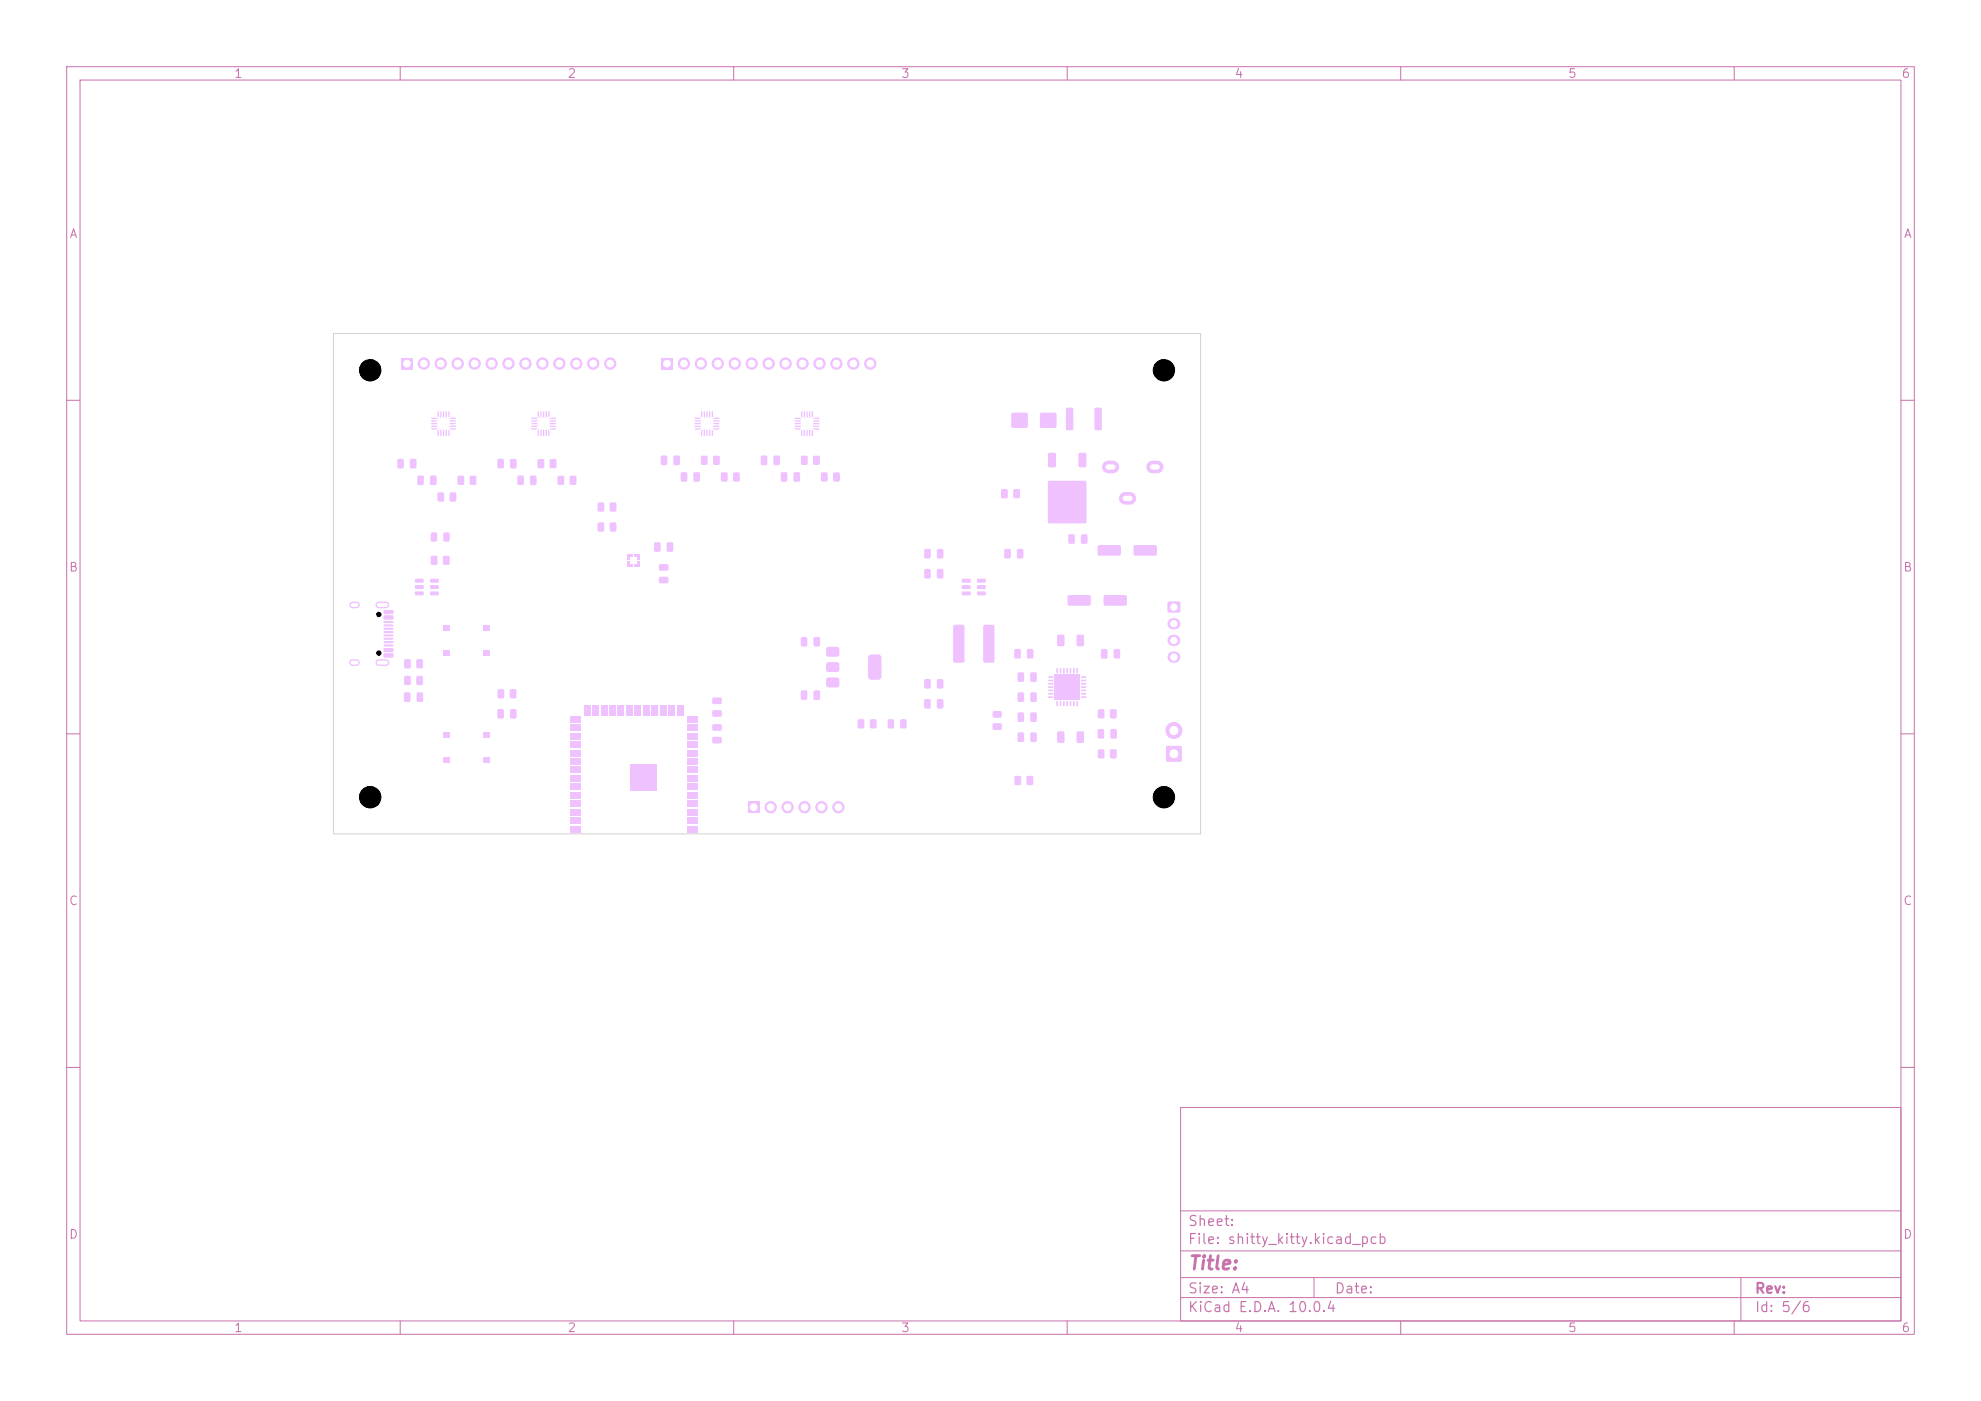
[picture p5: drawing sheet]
<svg xmlns="http://www.w3.org/2000/svg" width="297mm" height="210mm" viewBox="0 0 297 210" stroke-linecap="round" stroke-linejoin="round" font-family="sans-serif">
<defs><g id="words">
<text font-size="2" fill="#c872ab" x="178" y="190.8">Title:</text>
<g font-size="1.5" fill="#c872ab">
<text x="178" y="184.2">Sheet:</text>
<text x="178" y="186.9">File: shitty_kitty.kicad_pcb</text>
<text x="178" y="197.1">KiCad E.D.A. 10.0.4</text>
<text x="178" y="194.3">Size: A4</text>
<text x="200" y="194.3">Date:</text>
<text x="263" y="194.3">Rev:</text>
<text x="263" y="197.1">Id: 5/6</text>
</g>
<g font-size="1.3" fill="#c872ab">
<text x="35" y="12">1</text>
<text x="85" y="12">2</text>
<text x="135" y="12">3</text>
<text x="185" y="12">4</text>
<text x="235" y="12">5</text>
<text x="285" y="12">6</text>
<text x="10.3" y="36">A</text>
<text x="285.4" y="36">A</text>
<text x="10.3" y="86">B</text>
<text x="285.3" y="86">B</text>
<text x="10.3" y="136">C</text>
<text x="285.3" y="136">C</text>
<text x="10.3" y="186">D</text>
<text x="285.3" y="186">D</text>
<text x="35" y="200">1</text>
<text x="85" y="200">2</text>
<text x="135" y="200">3</text>
<text x="185" y="200">4</text>
<text x="235" y="200">5</text>
<text x="285" y="200">6</text>
</g>
</g></defs>
<g fill="none" stroke="#c872ab" stroke-width=".15">
<path d="M10 10h277v190h-277zM12 12h273v186h-273zM60 10v2M110 10v2M160 10v2M210 10v2M260 10v2M10 60h2M285 60h2M10 110h2M285 110h2M10 160h2"/>
<path d="M177 166h108v32h-108zM285 160h2M60 198v2M110 198v2M160 198v2M177 194.5h108M177 191.5h108M177 187.5h108M177 181.5h108M197 191.5v3M210 198v2M260 198v2"/>
<path d="M261 191.5v6.5"/>
</g>
<g fill="#efc1ff">
<path d="M66.5 93.8h1v.7h-1z"/>
<path d="M72.5 93.8h1v.7h-1z"/>
<path d="M66.5 97.5h1v.8h-1z"/>
<path d="M72.5 97.5h1v.8h-1z"/>
<path d="M66.5 109.8h1v.7h-1z"/>
<path d="M72.5 109.8h1v.7h-1z"/>
<path d="M66.5 113.5h1v.8h-1z"/>
<path d="M72.5 113.5h1v.8h-1z"/>
<path d="M152.6 103.8h.7l.2 .1 .1 1.1-.2 .2h-.6l-.2-.1z"/>
<path d="M154.5 103.8h.7l.2 .1 .1 1.1-.2 .2h-.6l-.2-.1z"/>
<path d="M150.6 82.3h.7l.2 .1 .1 1.1-.2 .2h-.6l-.2-.1z"/>
<path d="M152.5 82.3h.7l.2 .1v1.1l-.1 .2h-.6l-.2-.1z"/>
<path d="M138.6 104.8h.7l.2 .1v1.1l-.1 .2h-.6l-.2-.1z"/>
<path d="M140.5 104.8h.7l.2 .1v1.1l-.1 .2h-.6l-.2-.1z"/>
<path d="M98.8 86.5h1.3l.1 .2v.6l-.2 .2-1.1-.1-.1-.2z"/>
<path d="M98.8 84.6h1.3l.1 .2v.6l-.2 .2-1.1-.1-.1-.2z"/>
<path d="M77.6 71.3h.7l.2 .1v1.1l-.1 .2h-.6l-.2-.1z"/>
<path d="M79.5 71.3h.7l.2 .1v1.1l-.1 .2h-.6l-.2-.1z"/>
<path d="M62.2 86.8h1.2l.1 .5-.1 .1-1.1-.1-.1-.1z"/>
<path d="M62.2 87.7h1.2l.1 .5-.1 .1h-1.1l-.1-.1z"/>
<path d="M62.2 88.7h1.2l.1 .5-.1 .1-1.1-.1-.1-.1z"/>
<path d="M64.5 88.7h1.2l.1 .5-.2 .1-1-.1-.1-.1z"/>
<path d="M64.5 87.7h1.2l.1 .5-.2 .1h-1l-.1-.1z"/>
<path d="M64.5 86.8h1.2l.1 .5-.2 .1-1-.1-.1-.1z"/>
<path d="M117.1 70.8h.7l.2 .1 .1 1.1-.2 .2h-.6l-.2-.1z"/>
<path d="M119 70.8h.7l.2 .1v1.1l-.1 .2h-.6l-.2-.1z"/>
<path d="M133.1 107.9l.7-.1 .2 .2v1l-.1 .2h-.6l-.2-.2z"/>
<path d="M135 107.9l.7-.1 .2 .2v1l-.1 .2h-.6l-.2-.2z"/>
<path d="M158.5 95.2l.8-.1 .3 .2v1.3l-.2 .3h-.7l-.2-.2z"/>
<path d="M161.5 95.2l.8-.1 .2 .2v1.3l-.1 .3h-.8l-.2-.2z"/>
<path d="M159.9 61.2l.8-.1 .2 .2v3l-.1 .2h-.7l-.3-.2z"/>
<path d="M164.1 61.2l.8-.1 .3 .2v3l-.2 .2h-.7l-.2-.2z"/>
<path d="M59.6 68.8h.7l.2 .1v1.1l-.1 .2h-.6l-.2-.1z"/>
<path d="M61.5 68.8h.7l.2 .1v1.1l-.1 .2h-.6l-.2-.1z"/>
<path d="M152.1 97.3h.7l.2 .1v1.1l-.1 .2h-.6l-.2-.1z"/>
<path d="M154 97.3h.7l.2 .1v1.1l-.1 .2h-.6l-.2-.1z"/>
<path d="M80.6 64.5l.2-.1v1l-.2-.1z"/>
<path d="M81 64.4l.2 .1-.1 .9-.1-.1z"/>
<path d="M81.4 64.4l.2 .1-.1 .9-.1-.1z"/>
<path d="M81.8 64.4l.2 .1-.1 .9-.1-.1z"/>
<path d="M82.2 64.4l.2 .2v.8l-.2-.1z"/>
<path d="M82.4 64.2h.9v.2h-.7z"/>
<path d="M82.4 63.8h.9v.2h-.8z"/>
<path d="M82.4 63.4h.9v.2h-.8z"/>
<path d="M82.4 63h.9v.2h-.8z"/>
<path d="M82.4 62.7l.2-.1h.7v.2h-.8z"/>
<path d="M82.2 61.7h.2v.7l-.1 .2z"/>
<path d="M81.8 61.7h.2l-.1 .9-.1-.1z"/>
<path d="M81.4 61.7h.2l-.1 .9-.1-.1z"/>
<path d="M81 61.7h.2l-.1 .9-.1-.1z"/>
<path d="M80.6 61.7h.2v.9l-.2-.2z"/>
<path d="M79.7 62.6h.7l.2 .2h-.9z"/>
<path d="M79.7 63h.8l.1 .2h-.9z"/>
<path d="M79.7 63.4h.8l.1 .2h-.9z"/>
<path d="M79.7 63.8h.8l.1 .2h-.9z"/>
<path d="M79.7 64.2l.9 .1-.2 .1h-.7z"/>
<path d="M105.1 64.5l.2-.1v1l-.2-.1z"/>
<path d="M105.5 64.4l.2 .1-.1 .9-.1-.1z"/>
<path d="M105.9 64.4l.2 .1-.1 .9-.1-.1z"/>
<path d="M106.3 64.4l.2 .1-.1 .9-.1-.1z"/>
<path d="M106.7 64.4l.2 .2v.8l-.2-.1z"/>
<path d="M106.9 64.2h.9v.2h-.7z"/>
<path d="M106.9 63.8h.9v.2h-.8z"/>
<path d="M106.9 63.4h.9v.2h-.8z"/>
<path d="M106.9 63h.9v.2h-.8z"/>
<path d="M106.9 62.7l.2-.1h.7v.2h-.8z"/>
<path d="M106.7 61.7h.2v.7l-.1 .2z"/>
<path d="M106.3 61.7h.2l-.1 .9-.1-.1z"/>
<path d="M105.9 61.7h.2l-.1 .9-.1-.1z"/>
<path d="M105.5 61.7h.2l-.1 .9-.1-.1z"/>
<path d="M105.1 61.7h.2v.9l-.2-.2z"/>
<path d="M104.2 62.6h.7l.2 .2h-.9z"/>
<path d="M104.2 63h.8l.1 .2h-.9z"/>
<path d="M104.2 63.4h.8l.1 .2h-.9z"/>
<path d="M104.2 63.8h.8l.1 .2h-.9z"/>
<path d="M104.2 64.2l.9 .1-.2 .1h-.7z"/>
<path d="M99.1 68.3h.7l.2 .1 .1 1.1-.2 .2h-.6l-.2-.1z"/>
<path d="M101 68.3h.7l.2 .1 .1 1.1-.2 .2h-.6l-.2-.1z"/>
<path d="M164.6 81.8l3.3-.1 .1 .3v1.1l-.2 .2h-3.1l-.2-.2z"/>
<path d="M170 81.8l3.3-.1 .1 .3v1.1l-.2 .2h-3.1l-.2-.2z"/>
<path d="M152.1 116.4l.7-.1 .3 .2v1l-.2 .2h-.6l-.2-.2z"/>
<path d="M154 116.4l.7-.1 .2 .2v1l-.1 .2h-.7l-.2-.2z"/>
<path d="M164.6 112.4l.7-.1 .3 .2v1l-.2 .2h-.6l-.2-.2z"/>
<path d="M166.5 112.4l.7-.1 .2 .2v1l-.1 .2h-.7l-.2-.2z"/>
<path d="M103 123.9h1.5v.9h-1.5z"/>
<path d="M103 122.6h1.5v.9h-1.5z"/>
<path d="M103 121.3h1.5v.9h-1.5z"/>
<path d="M103 120.1h1.5v.9h-1.5z"/>
<path d="M103 118.8h1.5v.9h-1.5z"/>
<path d="M103 117.5h1.5v.9h-1.5z"/>
<path d="M103 116.2h1.5v.9h-1.5z"/>
<path d="M103 115h1.5v.9h-1.5z"/>
<path d="M103 113.7h1.5v.9h-1.5z"/>
<path d="M103 112.4h1.5v.9h-1.5z"/>
<path d="M103 111.2h1.5v.9h-1.5z"/>
<path d="M103 109.9h1.5v.9h-1.5z"/>
<path d="M103 108.6h1.5v.9h-1.5z"/>
<path d="M103 107.4h1.5v.9h-1.5z"/>
<path d="M101.5 105.8h.9v1.5h-.9z"/>
<path d="M100.3 105.8h.9v1.5h-.9z"/>
<path d="M99 105.8h.9v1.5h-.9z"/>
<path d="M97.7 105.8h.9v1.5h-.9z"/>
<path d="M96.5 105.8h.9v1.5h-.9z"/>
<path d="M95.2 105.8h.9v1.5h-.9z"/>
<path d="M93.9 105.8h.9v1.5h-.9z"/>
<path d="M92.6 105.8h.9v1.5h-.9z"/>
<path d="M91.4 105.8h.9v1.5h-.9z"/>
<path d="M90.1 105.8h.9v1.5h-.9z"/>
<path d="M88.8 105.8h.9v1.5h-.9z"/>
<path d="M87.6 105.8h.9v1.5h-.9z"/>
<path d="M85.5 107.4h1.5v.9h-1.5z"/>
<path d="M85.5 108.6h1.5v.9h-1.5z"/>
<path d="M85.5 109.9h1.5v.9h-1.5z"/>
<path d="M85.5 111.2h1.5v.9h-1.5z"/>
<path d="M85.5 112.4h1.5v.9h-1.5z"/>
<path d="M85.5 113.7h1.5v.9h-1.5z"/>
<path d="M85.5 115h1.5v.9h-1.5z"/>
<path d="M85.5 116.2h1.5v.9h-1.5z"/>
<path d="M85.5 117.5h1.5v.9h-1.5z"/>
<path d="M85.5 118.8h1.5v.9h-1.5z"/>
<path d="M85.5 120.1h1.5v.9h-1.5z"/>
<path d="M85.5 121.3h1.5v.9h-1.5z"/>
<path d="M85.5 122.6h1.5v.9h-1.5z"/>
<path d="M85.5 123.9h1.5v.9h-1.5z"/>
<path d="M94.6 114.6h3.9v3.9h-3.9z"/>
<path d="M120.1 68.4l.7-.1 .3 .2v1l-.2 .2h-.6l-.2-.2z"/>
<path d="M122 68.4l.7-.1 .2 .2v1l-.1 .2h-.7l-.2-.2z"/>
<path d="M138.6 85.3h.7l.2 .1v1.1l-.1 .2h-.6l-.2-.1z"/>
<path d="M140.5 85.3h.7l.2 .1v1.1l-.1 .2h-.6l-.2-.1z"/>
<path d="M148.9 108.5l1.1-.1 .2 .3v.6l-.3 .1h-.9l-.2-.2z"/>
<path d="M148.9 106.6h1.1l.2 .2v.6l-.3 .2h-.9l-.2-.2z"/>
<path d="M144.2 86.8h1.2l.1 .5-.1 .1-1.1-.1-.1-.1z"/>
<path d="M144.2 87.7h1.2l.1 .5-.1 .1h-1.1l-.1-.1z"/>
<path d="M144.2 88.7h1.2l.1 .5-.1 .1-1.1-.1-.1-.1z"/>
<path d="M146.5 88.7h1.2l.1 .5-.2 .1-1-.1-.1-.1z"/>
<path d="M146.5 87.7h1.2l.1 .5-.2 .1h-1l-.1-.1z"/>
<path d="M146.5 86.8h1.2l.1 .5-.2 .1-1-.1-.1-.1z"/>
<path d="M64.6 79.9l.7-.1 .2 .2v1l-.1 .2h-.6l-.2-.2z"/>
<path d="M66.5 79.9l.7-.1 .2 .2v1l-.1 .2h-.6l-.2-.2z"/>
<path d="M65.6 64.5l.2-.1v1l-.2-.1z"/>
<path d="M66 64.4l.2 .1-.1 .9-.1-.1z"/>
<path d="M66.4 64.4l.2 .1-.1 .9-.1-.1z"/>
<path d="M66.8 64.4l.2 .1-.1 .9-.1-.1z"/>
<path d="M67.2 64.4l.2 .2v.8l-.2-.1z"/>
<path d="M67.4 64.2h.9v.2h-.7z"/>
<path d="M67.4 63.8h.9v.2h-.8z"/>
<path d="M67.4 63.4h.9v.2h-.8z"/>
<path d="M67.4 63h.9v.2h-.8z"/>
<path d="M67.4 62.7l.2-.1h.7v.2h-.8z"/>
<path d="M67.2 61.7h.2v.7l-.1 .2z"/>
<path d="M66.8 61.7h.2l-.1 .9-.1-.1z"/>
<path d="M66.4 61.7h.2l-.1 .9-.1-.1z"/>
<path d="M66 61.7h.2l-.1 .9-.1-.1z"/>
<path d="M65.6 61.7h.2v.9l-.2-.2z"/>
<path d="M64.7 62.6h.7l.2 .2h-.9z"/>
<path d="M64.7 63h.8l.1 .2h-.9z"/>
<path d="M64.7 63.4h.8l.1 .2h-.9z"/>
<path d="M64.7 63.8h.8l.1 .2h-.9z"/>
<path d="M64.7 64.2l.9 .1-.2 .1h-.7z"/>
</g>
<circle cx="174.5" cy="119.5" r="1.6" fill="#efc1ff" stroke="#efc1ff" stroke-width=".15"/>
<g fill="#efc1ff">
<path d="M150.1 73.4l.8-.1 .2 .2v1l-.2 .2h-.6l-.2-.2z"/>
<path d="M152 73.4l.7-.1 .2 .2v1l-.1 .2h-.7l-.2-.2z"/>
<path d="M106.8 106.5h1.3l.1 .2v.6l-.2 .2-1.1-.1-.1-.2z"/>
<path d="M106.8 104.6h1.3l.1 .2v.6l-.2 .2-1.1-.1-.1-.2z"/>
<path d="M68.6 71.4l.8-.1 .2 .2v1l-.2 .2h-.6l-.2-.2z"/>
<path d="M70.5 71.4l.7-.1 .2 .2v1l-.1 .2h-.7l-.2-.2z"/>
<path d="M120.1 103.5h.7l.2 .1v1.1l-.1 .2h-.6l-.2-.1z"/>
<path d="M122 103.5h.7l.2 .1v1.1l-.1 .2h-.6l-.2-.1z"/>
<path d="M94.1 84.6h.3v.4h-.3z"/>
<path d="M94.6 84.6h.3v.4h-.3z"/>
<path d="M95.1 84.6h.3v.4h-.3z"/>
<path d="M95.6 84.6h.3v.4h-.3z"/>
<path d="M95.6 84.1h.3v.3h-.3z"/>
<path d="M95.6 83.6h.3v.3h-.3z"/>
<path d="M95.6 83.1h.3v.3h-.3z"/>
<path d="M95.1 83.1h.3v.3h-.3z"/>
<path d="M94.6 83.1h.3v.3h-.3z"/>
<path d="M94.1 83.1h.3v.3h-.3z"/>
<path d="M94 83.6h.4v.3h-.4z"/>
<path d="M94 84.1h.4v.3h-.4z"/>
<path d="M138.6 101.8h.7l.2 .1v1.1l-.1 .2h-.6l-.2-.1z"/>
<path d="M140.5 101.8h.7l.2 .1v1.1l-.1 .2h-.6l-.2-.1z"/>
<path d="M143 93.7h1.3l.3 .1v5.3l-.2 .2-1.2 .1-.3-.2z"/>
<path d="M147.5 93.7h1.4l.2 .1v5.3l-.2 .2-1.3 .1-.2-.2z"/>
<path d="M60.1 53.7h1.8v1.7h-1.8z"/>
</g>
<g fill="#efc1ff" stroke="#efc1ff" stroke-width=".15">
<circle cx="63.5" cy="54.5" r=".85"/>
<circle cx="66.1" cy="54.5" r=".85"/>
<circle cx="68.6" cy="54.5" r=".85"/>
<circle cx="71.2" cy="54.5" r=".85"/>
<circle cx="73.7" cy="54.5" r=".85"/>
<circle cx="76.2" cy="54.5" r=".85"/>
<circle cx="78.8" cy="54.5" r=".85"/>
<circle cx="81.3" cy="54.5" r=".85"/>
<circle cx="83.9" cy="54.5" r=".85"/>
<circle cx="86.4" cy="54.5" r=".85"/>
<circle cx="88.9" cy="54.5" r=".85"/>
<circle cx="91.5" cy="54.5" r=".85"/>
</g>
<g fill="#efc1ff">
<path d="M161.8 67.9h.8l.3 .1v1.8l-.2 .2-.8 .1-.2-.2z"/>
<path d="M157.2 72.1h5.6v6.3h-5.6z"/>
<path d="M157.2 67.9h.9l.2 .1v1.8l-.1 .2-.8 .1-.3-.2z"/>
<path d="M151.7 61.9h2.3v2.2h-2.3z"/>
<path d="M156 61.9h2.3v2.2h-2.3z"/>
</g>
<circle cx="55.5" cy="55.5" r="1.6" fill="#efc1ff" stroke="#efc1ff" stroke-width=".15"/>
<g fill="#efc1ff">
<path d="M123.9 97.1l.3-.1h1.5l.1 .3v1l-.3 .2-1.5-.1-.1-.3z"/>
<path d="M123.9 99.4l.3-.1h1.5l.1 .3v1l-.3 .2-1.5-.1-.1-.3z"/>
<path d="M130.3 98.2l.2-.1h1.1l.5 .3v3l-.2 .4-1.4 .1-.3-.3-.1-3z"/>
<path d="M123.9 101.7l.3-.1h1.5l.1 .3v1l-.3 .2-1.5-.1-.1-.3z"/>
<path d="M152.6 100.8h.7l.2 .1 .1 1.1-.2 .2h-.6l-.2-.1z"/>
<path d="M154.5 100.8h.7l.2 .1 .1 1.1-.2 .2h-.6l-.2-.1z"/>
<path d="M158.5 109.7l.8-.1 .3 .2v1.3l-.2 .3h-.7l-.2-.2z"/>
<path d="M161.5 109.7l.8-.1 .2 .2v1.3l-.1 .3h-.8l-.2-.2z"/>
<path d="M123.1 70.9l.8-.1 .2 .2v1l-.2 .2h-.6l-.2-.2z"/>
<path d="M125 70.9l.7-.1 .2 .2v1l-.1 .2h-.7l-.2-.2z"/>
<path d="M89.6 75.4l.8-.1 .2 .2v1l-.2 .2h-.6l-.2-.2z"/>
<path d="M91.5 75.4l.7-.1 .2 .2v1l-.1 .2h-.7l-.2-.2z"/>
<path d="M160.2 80.1h.7l.2 .1v1.1l-.1 .2h-.6l-.2-.1z"/>
<path d="M162.1 80.1h.7l.2 .1v1.1l-.1 .2h-.6l-.2-.1z"/>
<path d="M60.6 101.4l.7-.1 .3 .2v1l-.2 .2h-.6l-.2-.2z"/>
<path d="M62.5 101.4l.7-.1 .2 .2v1l-.1 .2h-.7l-.2-.2z"/>
<path d="M152.6 109.8h.7l.2 .1 .1 1.1-.2 .2h-.6l-.2-.1z"/>
<path d="M154.5 109.8h.7l.2 .1 .1 1.1-.2 .2h-.6l-.2-.1z"/>
</g>
<circle cx="174.5" cy="55.5" r="1.6" fill="#efc1ff" stroke="#efc1ff" stroke-width=".15"/>
<g fill="#efc1ff">
<path d="M164.6 106.4l.7-.1 .3 .2v1l-.2 .2h-.6l-.2-.2z"/>
<path d="M166.5 106.4l.7-.1 .2 .2v1l-.1 .2h-.7l-.2-.2z"/>
<path d="M98.1 81.3h.7l.2 .1v1.1l-.1 .2h-.6l-.2-.1z"/>
<path d="M100 81.3h.7l.2 .1v1.1l-.1 .2h-.6l-.2-.1z"/>
<path d="M74.6 68.8h.7l.2 .1v1.1l-.1 .2h-.6l-.2-.1z"/>
<path d="M76.5 68.8h.7l.2 .1 .1 1.1-.2 .2h-.6l-.2-.1z"/>
<path d="M83.6 71.4l.7-.1 .3 .2v1l-.2 .2h-.6l-.2-.2z"/>
<path d="M85.5 71.4l.7-.1 .2 .2v1l-.1 .2h-.7l-.2-.2z"/>
<path d="M175.1 90.2h1.8v1.6h-1.8z"/>
</g>
<path d="M175.9 93.5h.2M175.9 96h.2M175.9 98.5h.2" fill="none" stroke="#efc1ff" stroke-width="1.7"/>
<g fill="#efc1ff">
<path d="M165.1 97.3h.7l.2 .1v1.1l-.1 .2h-.6l-.2-.1z"/>
<path d="M167 97.3h.7l.2 .1v1.1l-.1 .2h-.6l-.2-.1z"/>
<path d="M106.8 110.5h1.3l.1 .2v.6l-.2 .2-1.1-.1-.1-.2z"/>
<path d="M106.8 108.6h1.3l.1 .2v.6l-.2 .2-1.1-.1-.1-.2z"/>
<path d="M120.1 95.5h.7l.2 .1v1.1l-.1 .2h-.6l-.2-.1z"/>
<path d="M122 95.5h.7l.2 .1v1.1l-.1 .2h-.6l-.2-.1z"/>
</g>
<circle cx="55.5" cy="119.5" r="1.6" fill="#efc1ff" stroke="#efc1ff" stroke-width=".15"/>
<g fill="#efc1ff">
<path d="M60.6 98.9l.7-.1 .3 .2v1l-.2 .2h-.6l-.2-.2z"/>
<path d="M62.5 98.9l.7-.1 .2 .2v1l-.1 .2h-.7l-.2-.2z"/>
<path d="M74.6 103.4l.7-.1 .3 .2v1l-.2 .2h-.6l-.2-.2z"/>
<path d="M76.5 103.4l.7-.1 .2 .2v1l-.1 .2h-.6l-.3-.2z"/>
<path d="M112.1 120.2h1.8v1.7h-1.8z"/>
</g>
<g fill="#efc1ff" stroke="#efc1ff" stroke-width=".15">
<circle cx="115.5" cy="121" r=".85"/>
<circle cx="118.1" cy="121" r=".85"/>
<circle cx="120.6" cy="121" r=".85"/>
<circle cx="123.2" cy="121" r=".85"/>
<circle cx="125.7" cy="121" r=".85"/>
</g>
<g fill="#efc1ff">
<path d="M102.1 70.8h.7l.2 .1 .1 1.1-.2 .2h-.6l-.2-.1z"/>
<path d="M104 70.8h.7l.2 .1 .1 1.1-.2 .2h-.6l-.2-.1z"/>
<path d="M120.1 64.5l.2-.1v1l-.2-.1z"/>
<path d="M120.5 64.4l.2 .1-.1 .9-.1-.1z"/>
<path d="M120.9 64.4l.2 .1-.1 .9-.1-.1z"/>
<path d="M121.3 64.4l.2 .1-.1 .9-.1-.1z"/>
<path d="M121.7 64.4l.2 .2v.8l-.2-.1z"/>
<path d="M121.9 64.2h.9v.2h-.7z"/>
<path d="M121.9 63.8h.9v.2h-.8z"/>
<path d="M121.9 63.4h.9v.2h-.8z"/>
<path d="M121.9 63h.9v.2h-.8z"/>
<path d="M121.9 62.7l.2-.1h.7v.2h-.8z"/>
<path d="M121.7 61.7h.2v.7l-.1 .2z"/>
<path d="M121.3 61.7h.2l-.1 .9-.1-.1z"/>
<path d="M120.9 61.7h.2l-.1 .9-.1-.1z"/>
<path d="M120.5 61.7h.2l-.1 .9-.1-.1z"/>
<path d="M120.1 61.7h.2v.9l-.2-.2z"/>
<path d="M119.2 62.6h.7l.2 .2h-.9z"/>
<path d="M119.2 63h.8l.1 .2h-.9z"/>
<path d="M119.2 63.4h.8l.1 .2h-.9z"/>
<path d="M119.2 63.8h.8l.1 .2h-.9z"/>
<path d="M119.2 64.2l.9 .1-.2 .1h-.7z"/>
<path d="M128.6 107.9l.7-.1 .3 .2v1l-.2 .2h-.6l-.2-.2z"/>
<path d="M130.5 107.9l.7-.1 .2 .2v1l-.1 .2h-.7l-.2-.2z"/>
<path d="M62.6 71.3h.7l.2 .1 .1 1.1-.2 .2h-.6l-.2-.1z"/>
<path d="M64.5 71.3h.7l.2 .1v1.1l-.1 .2h-.6l-.2-.1z"/>
<path d="M160.1 89.3l3.3-.1 .2 .3-.1 1.1-.2 .2h-3.1l-.1-.2z"/>
<path d="M165.5 89.3l3.3-.1 .2 .3-.1 1.1-.2 .2h-3.1l-.1-.2z"/>
<path d="M174.9 111.9h2.2v2.2h-2.2z"/>
</g>
<circle cx="176" cy="109.5" r="1.2" fill="#efc1ff" stroke="#efc1ff" stroke-width=".15"/>
<g fill="#efc1ff">
<path d="M65.6 73.9l.7-.1 .3 .2v1l-.2 .2h-.6l-.2-.2z"/>
<path d="M67.5 73.9l.7-.1 .2 .2v1l-.1 .2h-.7l-.2-.2z"/>
<path d="M99.1 53.7h1.7v1.7h-1.7z"/>
</g>
<g fill="#efc1ff" stroke="#efc1ff" stroke-width=".15">
<circle cx="102.5" cy="54.5" r=".85"/>
<circle cx="105.1" cy="54.5" r=".85"/>
<circle cx="107.6" cy="54.5" r=".85"/>
<circle cx="110.2" cy="54.5" r=".85"/>
<circle cx="112.7" cy="54.5" r=".85"/>
<circle cx="115.2" cy="54.5" r=".85"/>
<circle cx="117.8" cy="54.5" r=".85"/>
<circle cx="120.3" cy="54.5" r=".85"/>
<circle cx="122.9" cy="54.5" r=".85"/>
<circle cx="125.4" cy="54.5" r=".85"/>
<circle cx="127.9" cy="54.5" r=".85"/>
<circle cx="130.5" cy="54.5" r=".85"/>
</g>
<g fill="#efc1ff">
<path d="M164.6 109.3h.7l.2 .1v1.1l-.1 .2h-.6l-.2-.1z"/>
<path d="M166.5 109.3h.7l.2 .1v1.1l-.1 .2h-.6l-.2-.1z"/>
<path d="M74.6 106.3h.7l.2 .1v1.1l-.1 .2h-.6l-.2-.1z"/>
<path d="M76.5 106.3h.7l.2 .1 .1 1.1-.2 .2h-.6l-.2-.1z"/>
<path d="M108.1 70.9l.8-.1 .2 .2v1l-.2 .2h-.6l-.2-.2z"/>
<path d="M110 70.9l.7-.1 .2 .2v1l-.1 .2h-.7l-.2-.2z"/>
<path d="M138.6 82.3h.7l.2 .1v1.1l-.1 .2h-.6l-.2-.1z"/>
<path d="M140.5 82.3h.7l.2 .1v1.1l-.1 .2h-.6l-.2-.1z"/>
</g>
<g fill="#efc1ff" stroke="#efc1ff" stroke-width=".15">
<circle cx="56.8" cy="92.1" r=".32"/>
<circle cx="56.8" cy="97.9" r=".32"/>
</g>
<g fill="#efc1ff">
<path d="M57.6 91.5h1.3l.1 .5-.2 .1-1.2-.1-.1-.1z"/>
<path d="M57.6 92.3h1.3l.1 .5-.2 .1-1.2-.1-.1-.1z"/>
<path d="M57.5 93.6h1.4l.1 .2-1.4 .1z"/>
<path d="M57.5 94.6h1.4l.1 .2-1.4 .1z"/>
<path d="M57.5 95.1h1.4l.1 .2-1.4 .1z"/>
<path d="M57.5 96.1h1.4l.1 .2-1.4 .1z"/>
<path d="M57.6 97.2h1.3l.1 .5-.2 .1-1.2-.1-.1-.1z"/>
<path d="M57.6 98h1.3l.1 .5-.2 .1-1.2-.1-.1-.1z"/>
<path d="M57.5 96.6h1.4l.1 .2-1.4 .1z"/>
<path d="M57.5 95.6h1.4l.1 .2-1.4 .1z"/>
<path d="M57.5 94.1h1.4l.1 .2-1.4 .1z"/>
<path d="M57.5 93.1h1.4l.1 .2-1.4 .1z"/>
</g>
<path d="M52.8 90.7h.6M52.8 99.3h.6M56.8 90.7h1.1M56.8 99.3h1.1" fill="none" stroke="#efc1ff" stroke-width="1"/>
<g fill="#efc1ff">
<path d="M105.1 68.4l.7-.1 .3 .2v1l-.2 .2h-.6l-.2-.2z"/>
<path d="M107 68.4l.7-.1 .2 .2v1l-.1 .2h-.7l-.2-.2z"/>
</g>
<path d="M166.1 70h.7M168.7 74.7h.7M172.8 70h.7" fill="none" stroke="#efc1ff" stroke-width="1.9"/>
<g fill="#efc1ff">
<path d="M64.6 83.4l.7-.1 .3 .2v1l-.2 .2h-.6l-.2-.2z"/>
<path d="M66.5 83.4l.7-.1 .2 .2v1l-.1 .2h-.6l-.3-.2z"/>
<path d="M89.6 78.4l.8-.1 .2 .2v1l-.2 .2h-.6l-.2-.2z"/>
<path d="M91.5 78.4l.7-.1 .2 .2v1l-.1 .2h-.7l-.2-.2z"/>
<path d="M80.6 68.9l.7-.1 .3 .2v1l-.2 .2h-.6l-.2-.2z"/>
<path d="M82.5 68.9l.7-.1 .2 .2v1l-.1 .2h-.7l-.2-.2z"/>
<path d="M152.6 106.8h.7l.2 .1 .1 1.1-.2 .2h-.6l-.2-.1z"/>
<path d="M154.5 106.8h.7l.2 .1 .1 1.1-.2 .2h-.6l-.2-.1z"/>
<path d="M114.1 68.3h.7l.2 .1 .1 1.1-.2 .2h-.6l-.2-.1z"/>
<path d="M116 68.3h.7l.2 .1 .1 1.1-.2 .2h-.6l-.2-.1z"/>
<path d="M60.6 103.8h.7l.2 .1v1.1l-.1 .2h-.6l-.2-.1z"/>
<path d="M62.5 103.8h.7l.2 .1v1.1l-.1 .2h-.6l-.2-.1z"/>
<path d="M157.2 101.4h.7v.2h-.7z"/>
<path d="M157.2 101.9h.7v.2h-.7z"/>
<path d="M157.2 102.4h.7v.2h-.7z"/>
<path d="M157.2 102.9h.7v.2h-.7z"/>
<path d="M157.2 103.4h.7v.2h-.7z"/>
<path d="M157.2 103.9h.7v.2h-.7z"/>
<path d="M157.2 104.4h.7v.2h-.7z"/>
<path d="M158.4 105.1h.2v.7h-.2z"/>
<path d="M158.9 105.1h.2v.7h-.2z"/>
<path d="M159.4 105.1h.2v.7h-.2z"/>
<path d="M159.9 105.1h.2v.7h-.2z"/>
<path d="M160.4 105.1h.2v.7h-.2z"/>
<path d="M160.9 105.1h.2v.7h-.2z"/>
<path d="M161.4 105.1h.2v.7h-.2z"/>
<path d="M162.1 104.4h.7v.2h-.7z"/>
<path d="M162.1 103.9h.7v.2h-.7z"/>
<path d="M162.1 103.4h.7v.2h-.7z"/>
<path d="M162.1 102.9h.7v.2h-.7z"/>
<path d="M162.1 102.4h.7v.2h-.7z"/>
<path d="M162.1 101.9h.7v.2h-.7z"/>
<path d="M162.1 101.4h.7v.2h-.7z"/>
<path d="M161.4 100.2h.2v.7h-.2z"/>
<path d="M160.9 100.2h.2v.7h-.2z"/>
<path d="M160.4 100.2h.2v.7h-.2z"/>
<path d="M159.9 100.2h.2v.7h-.2z"/>
<path d="M159.4 100.2h.2v.7h-.2z"/>
<path d="M158.9 100.2h.2v.7h-.2z"/>
<path d="M158.4 100.2h.2v.7h-.2z"/>
<path d="M158.1 101.1h3.8v3.8h-3.8z"/>
</g>
<path d="M50 50h130v75h-130z" fill="none" stroke="#d0d2cd" stroke-width=".15"/>
<g fill="#000" stroke="#000" stroke-width=".15">
<circle cx="55.5" cy="55.5" r="1.6"/>
<circle cx="174.5" cy="55.5" r="1.6"/>
<circle cx="56.8" cy="92.1" r=".32"/>
<circle cx="56.8" cy="97.9" r=".32"/>
<circle cx="55.5" cy="119.5" r="1.6"/>
<circle cx="174.5" cy="119.5" r="1.6"/>
</g>
<g fill="#fff" stroke="#fff" stroke-width=".15">
<circle cx="61" cy="54.5" r=".5"/>
<circle cx="63.5" cy="54.5" r=".5"/>
<circle cx="66.1" cy="54.5" r=".5"/>
<circle cx="68.6" cy="54.5" r=".5"/>
<circle cx="71.2" cy="54.5" r=".5"/>
<circle cx="73.7" cy="54.5" r=".5"/>
<circle cx="76.2" cy="54.5" r=".5"/>
<circle cx="78.8" cy="54.5" r=".5"/>
<circle cx="81.3" cy="54.5" r=".5"/>
<circle cx="83.9" cy="54.5" r=".5"/>
<circle cx="86.4" cy="54.5" r=".5"/>
<circle cx="88.9" cy="54.5" r=".5"/>
<circle cx="91.5" cy="54.5" r=".5"/>
<circle cx="176" cy="91" r=".47"/>
<circle cx="176" cy="93.5" r=".47"/>
<circle cx="176" cy="96" r=".47"/>
<circle cx="176" cy="98.5" r=".47"/>
<circle cx="113" cy="121" r=".5"/>
<circle cx="115.5" cy="121" r=".5"/>
<circle cx="118.1" cy="121" r=".5"/>
<circle cx="120.6" cy="121" r=".5"/>
<circle cx="123.2" cy="121" r=".5"/>
<circle cx="125.7" cy="121" r=".5"/>
<circle cx="176" cy="113" r=".6"/>
<circle cx="176" cy="109.5" r=".6"/>
<circle cx="100" cy="54.5" r=".5"/>
<circle cx="102.5" cy="54.5" r=".5"/>
<circle cx="105.1" cy="54.5" r=".5"/>
<circle cx="107.6" cy="54.5" r=".5"/>
<circle cx="110.2" cy="54.5" r=".5"/>
<circle cx="112.7" cy="54.5" r=".5"/>
<circle cx="115.2" cy="54.5" r=".5"/>
<circle cx="117.8" cy="54.5" r=".5"/>
<circle cx="120.3" cy="54.5" r=".5"/>
<circle cx="122.9" cy="54.5" r=".5"/>
<circle cx="125.4" cy="54.5" r=".5"/>
<circle cx="127.9" cy="54.5" r=".5"/>
<circle cx="130.5" cy="54.5" r=".5"/>
</g>
<path d="M52.8 90.7h.6M52.8 99.3h.6M56.8 90.7h1.1M56.8 99.3h1.1" fill="none" stroke="#fff" stroke-width=".6"/>
<path d="M166.1 70h.7M168.7 74.7h.7M172.8 70h.7" fill="none" stroke="#fff" stroke-width=".8"/>
<use href="#words"/>
</svg>
